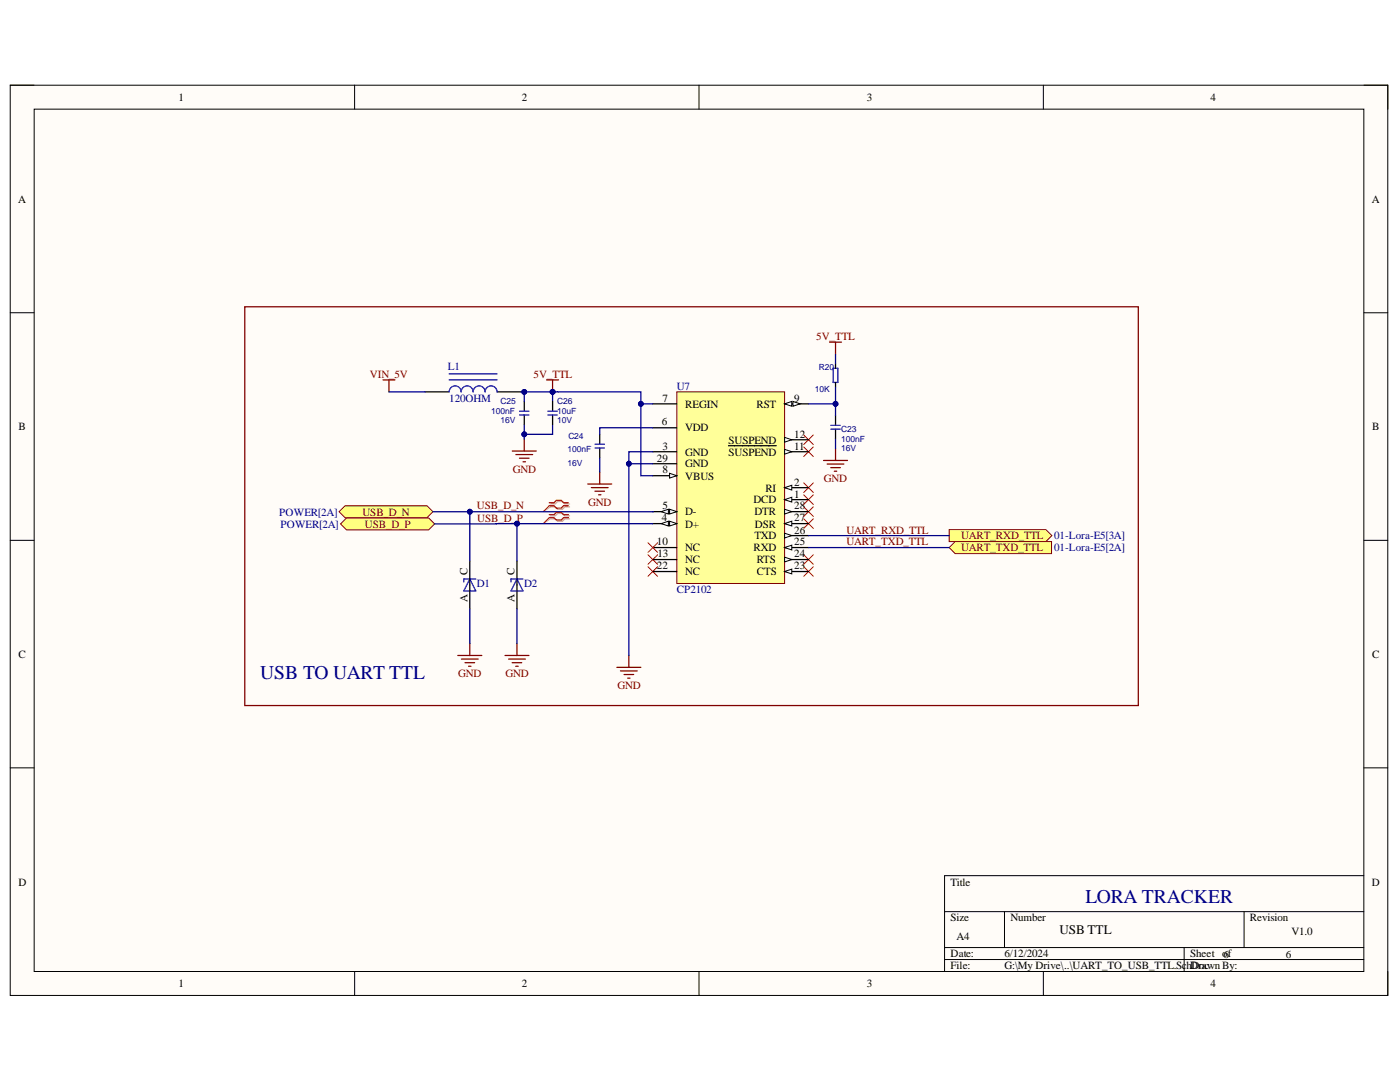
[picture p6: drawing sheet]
<svg xmlns="http://www.w3.org/2000/svg" width="279mm" height="216mm" viewBox="0 0 279 216" stroke-linecap="round" stroke-linejoin="round" font-family="sans-serif">
<defs><g id="words">
<g font-size="3.9" fill="#000080">
<text x="51.9" y="135.6">USB TO UART TTL</text>
<text x="216.6" y="180.2">LORA TRACKER</text>
</g>
<text font-size="2.6" x="211.5" y="186.4">USB TTL</text>
<g font-size="2.2">
<text x="35.6" y="20.1">1</text>
<text x="104.1" y="20.1">2</text>
<text x="173" y="20.1">3</text>
<text x="241.6" y="20.1">4</text>
<text x="3.6" y="40.4">A</text>
<text x="273.8" y="40.4">A</text>
<text x="132.2" y="80.2">7</text>
<text x="136.8" y="81.3">REGIN</text>
<text x="151" y="81.3">RST</text>
<text x="158.5" y="80.2">9</text>
<text x="3.7" y="85.8">B</text>
<text x="132.1" y="84.9">6</text>
<text x="132.2" y="89.7">3</text>
<text x="136.8" y="86.1">VDD</text>
<text x="145.4" y="88.5">SUSPEND</text>
<text x="158.5" y="87.4">12</text>
<text x="158.5" y="89.7">11</text>
<text x="273.9" y="85.8">B</text>
<text x="131.1" y="92.1">29</text>
<text x="132.2" y="94.5">8</text>
<text x="136.8" y="90.9">GND</text>
<text x="136.8" y="95.7">VBUS</text>
<text x="136.8" y="93.3">GND</text>
<text x="145.4" y="90.9">SUSPEND</text>
<text x="132.2" y="101.6">5</text>
<text x="150.4" y="100.5">DCD</text>
<text x="152.8" y="98.1">RI</text>
<text x="158.5" y="101.6">28</text>
<text x="158.5" y="99.3">1</text>
<text x="158.5" y="96.9">2</text>
<text x="132.1" y="104">4</text>
<text x="136.8" y="105.3">D+</text>
<text x="136.8" y="102.8">D-</text>
<text x="150.6" y="107.6">TXD</text>
<text x="150.6" y="102.8">DTR</text>
<text x="150.6" y="105.3">DSR</text>
<text x="158.5" y="106.5">26</text>
<text x="158.5" y="104">27</text>
<text x="131.1" y="108.8">10</text>
<text x="131.1" y="113.6">22</text>
<text x="131.2" y="111.2">13</text>
<text x="136.8" y="110">NC</text>
<text x="136.8" y="112.4">NC</text>
<text x="150.4" y="110">RXD</text>
<text x="151.1" y="112.4">RTS</text>
<text x="158.5" y="108.8">25</text>
<text x="158.5" y="113.6">23</text>
<text x="158.5" y="111.2">24</text>
<text x="93.3" y="114.8" transform="rotate(-90 93.3 114.8)">C</text>
<text x="102.7" y="114.8" transform="rotate(-90 102.7 114.8)">C</text>
<text x="136.8" y="114.8">NC</text>
<text x="151.1" y="114.8">CTS</text>
<text x="93.3" y="120.2" transform="rotate(-90 93.3 120.2)">A</text>
<text x="102.7" y="120.2" transform="rotate(-90 102.7 120.2)">A</text>
<text x="3.7" y="131.3">C</text>
<text x="273.9" y="131.3">C</text>
<text x="3.7" y="176.7">D</text>
<text x="189.7" y="176.7">Title</text>
<text x="273.8" y="176.7">D</text>
<text x="189.7" y="183.8">Size</text>
<text x="201.6" y="183.8">Number</text>
<text x="249.4" y="183.8">Revision</text>
<text x="189.7" y="191">Date:</text>
<text x="190.9" y="187.5">A4</text>
<text x="200.5" y="191">6/12/2024</text>
<text x="237.5" y="191">Sheet of</text>
<text x="244.2" y="191.1">6</text>
<text x="256.6" y="191.1">6</text>
<text x="257.7" y="186.5">V1.0</text>
<text x="35.6" y="197">1</text>
<text x="104.1" y="197">2</text>
<text x="173" y="197">3</text>
<text x="189.7" y="193.4">File:</text>
<text x="200.5" y="193.4">G:\My Drive\..\UART_TO_USB_TTL.Sc</text>
<text x="236.8" y="193.4">hDrawn By:</text>
<text x="237.8" y="193.4">Doc</text>
<text x="241.6" y="197">4</text>
</g>
<g font-size="2.2" fill="#800000">
<text x="162.9" y="67.8">5V_TTL</text>
<text x="73.8" y="75.3">VIN_5V</text>
<text x="106.5" y="75.3">5V_TTL</text>
<text x="102.3" y="94.4">GND</text>
<text x="95.2" y="101.6">USB_D_N</text>
<text x="117.4" y="101">GND</text>
<text x="164.4" y="96.2">GND</text>
<text x="72.3" y="102.9">USB_D_N</text>
<text x="72.8" y="105.3">USB_D_P</text>
<text x="95.2" y="104.1">USB_D_P</text>
<text x="168.9" y="106.5">UART_RXD_TTL</text>
<text x="191.8" y="107.6">UART_RXD_TTL</text>
<text x="168.9" y="108.8">UART_TXD_TTL</text>
<text x="191.8" y="110">UART_TXD_TTL</text>
<text x="91.4" y="135.1">GND</text>
<text x="100.9" y="135.1">GND</text>
<text x="123.2" y="137.5">GND</text>
</g>
<g font-size="2.2" fill="#000080">
<text x="89.4" y="73.9">L1</text>
<text x="135.1" y="77.8">U7</text>
<text x="89.7" y="80.2">120OHM</text>
<text x="55.7" y="102.9">POWER[2A]</text>
<text x="56" y="105.3">POWER[2A]</text>
<text x="210.4" y="107.6">01-Lora-E5[3A]</text>
<text x="210.4" y="110">01-Lora-E5[2A]</text>
<text x="95.2" y="117.2">D1</text>
<text x="104.6" y="117.2">D2</text>
<text x="135.1" y="118.4">CP2102</text>
</g>
<g font-size="1.7" fill="#000080">
<text x="163.4" y="73.8">R20</text>
<text x="98" y="82.5">100nF</text>
<text x="99.9" y="80.7">C25</text>
<text x="111.2" y="82.5">10uF</text>
<text x="111.2" y="80.7">C26</text>
<text x="162.6" y="78.1">10K</text>
<text x="99.9" y="84.5">16V</text>
<text x="111.2" y="84.5">10V</text>
<text x="113.4" y="87.5">C24</text>
<text x="167.9" y="88.1">100nF</text>
<text x="167.9" y="86.3">C23</text>
<text x="113.3" y="90.1">100nF</text>
<text x="113.3" y="93">16V</text>
<text x="167.9" y="90.1">16V</text>
</g>
</g></defs>
<path d="M2 17h275v181.6h-275z" fill-rule="evenodd" fill="#fffcf8"/>
<path d="M2 17h275v181.6h-275z" fill="none" stroke="#000" stroke-width=".2"/>
<path d="M6.8 21.8h265.4v172.1h-265.4z" fill-rule="evenodd" fill="#fffcf8"/>
<g fill="none" stroke="#000" stroke-width=".2">
<path d="M2 17h4.8M70.8 17v4.8M139.5 17v4.8M208.2 17v4.8M272.2 17h4.8v4.8M6.8 21.8h265.4v172.1h-265.4zM2 62.4h4.8M272.2 62.4h4.8M2 107.8h4.8M272.2 107.8h4.8M2 153.2h4.8M272.2 153.2h4.8"/>
<path d="M272.2 174.7h-83.7v19.2M70.8 193.9v4.7M139.5 193.9v4.7M188.5 181.9h83.7M188.5 189.1h83.7M188.5 191.5h83.7M200.5 181.9v7.2M208.2 193.9v4.7M236.3 189.1v4.8M248.3 181.9v7.2M277 193.9v4.7"/>
</g>
<path d="M84.9 78.2h4.7M99.2 78.2h4.8" fill="none" stroke="#000" stroke-width=".25"/>
<path d="M89.6 78.2a1.2 1.2 0 0 1 1.2-1.2 1.2 1.2 0 0 1 1.2 1.2 1.19 1.19 0 0 1 1.2-1.2 1.19 1.19 0 0 1 1.2 1.2 1.19 1.19 0 0 1 1.2-1.2 1.19 1.19 0 0 1 1.2 1.2 1.19 1.19 0 0 1 1.2-1.2 1.19 1.19 0 0 1 1.2 1.2M89.6 75.8h9.6M89.6 74.6h9.6" fill="none" stroke="#00f" stroke-width=".25"/>
<g fill="none" stroke="#800000" stroke-width=".25">
<path d="M102.2 90h4.8M103 90.7h3.3M103.7 91.4h1.9M104.4 92.1h.5M104.6 87.6v2.4M117.3 96.6h4.8M118 97.3h3.4M118.7 98h1.9M119.4 98.7h.5M119.7 94.2v2.4M164.4 91.9h4.7M165.1 92.6h3.3"/>
<path d="M165.8 93.3h1.9M166.5 94h.5M166.7 89.5v2.4M91.4 130.8h4.7M92.1 131.5h3.3M92.8 132.2h1.9M93.5 132.9h.5M93.8 128.4v2.4M100.8 130.8h4.8M101.5 131.5h3.3M102.2 132.2h1.9M102.9 132.9h.5"/>
<path d="M103.2 128.4v2.4M123.1 133.2h4.8M123.8 133.9h3.4M124.5 134.6h2M125.3 135.3h.4M125.5 130.8v2.4"/>
</g>
<g fill="none" stroke="#f00" stroke-width=".2">
<path d="M160.4 96.4l1.9 1.9M160.4 98.7l1.9 2M160.4 86.8l1.9 1.9M160.4 89.2l1.9 1.9M162.3 96.4l-1.9 1.9M162.3 98.7l-1.9 2M162.3 86.8l-1.9 1.9M162.3 89.2l-1.9 1.9M129.3 113.1l1.9 1.9M129.3 110.7l1.9 1.9M131.2 113.1l-1.9 1.9M131.2 110.7l-1.9 1.9"/>
<path d="M160.4 101.1l1.9 1.9M160.4 103.5l1.9 1.9M160.4 110.7l1.9 1.9M160.4 113.1l1.9 1.9M162.3 101.1l-1.9 1.9M162.3 103.5l-1.9 1.9M162.3 110.7l-1.9 1.9M162.3 113.1l-1.9 1.9"/>
</g>
<path d="M135.1 78.2h21.5v38.2h-21.5z" fill-rule="evenodd" fill="#ff9"/>
<path d="M135.1 78.2h21.5v38.2h-21.5z" fill="none" stroke="#800000" stroke-width=".2"/>
<path d="M130.3 85.4h4.8M130.3 90.1h4.8M156.6 80.6h4.8" fill="none" stroke="#000" stroke-width=".25"/>
<path d="M156.6 80.6l1.4-.5v1z" fill="#f8fcff"/>
<path d="M156.6 80.6l1.4-.5v1z" fill="none" stroke="#000" stroke-width=".2"/>
<path d="M158.3 80.1l1.4 .5-1.4 .5z" fill="#f8fcff"/>
<path d="M158.3 80.1l1.4 .5-1.4 .5z" fill="none" stroke="#000" stroke-width=".2"/>
<path d="M130.3 80.6h4.8M130.3 94.9h4.8" fill="none" stroke="#000" stroke-width=".25"/>
<path d="M133.6 94.4l1.5 .5-1.5 .5z" fill="#f8fcff"/>
<path d="M133.6 94.4l1.5 .5-1.5 .5z" fill="none" stroke="#000" stroke-width=".2"/>
<path d="M130.3 104.5h4.8" fill="none" stroke="#000" stroke-width=".25"/>
<path d="M133.6 104l1.5 .5-1.5 .5z" fill="#f8fcff"/>
<path d="M133.6 104l1.5 .5-1.5 .5z" fill="none" stroke="#000" stroke-width=".2"/>
<path d="M132 104.5l1.4-.5v1z" fill="#f8fcff"/>
<path d="M132 104.5l1.4-.5v1z" fill="none" stroke="#000" stroke-width=".2"/>
<path d="M130.3 102.1h4.8" fill="none" stroke="#000" stroke-width=".25"/>
<path d="M133.6 101.6l1.5 .5-1.5 .5z" fill="#f8fcff"/>
<path d="M133.6 101.6l1.5 .5-1.5 .5z" fill="none" stroke="#000" stroke-width=".2"/>
<path d="M132 102.1l1.4-.5v1z" fill="#f8fcff"/>
<path d="M132 102.1l1.4-.5v1z" fill="none" stroke="#000" stroke-width=".2"/>
<path d="M156.6 106.9h4.8" fill="none" stroke="#000" stroke-width=".25"/>
<path d="M156.6 106.4l1.4 .5-1.4 .4z" fill="#f8fcff"/>
<path d="M156.6 106.4l1.4 .5-1.4 .4z" fill="none" stroke="#000" stroke-width=".2"/>
<path d="M156.6 109.3h4.8" fill="none" stroke="#000" stroke-width=".25"/>
<path d="M156.6 109.3l1.4-.5v.9z" fill="#f8fcff"/>
<path d="M156.6 109.3l1.4-.5v.9z" fill="none" stroke="#000" stroke-width=".2"/>
<path d="M156.6 114h4.8" fill="none" stroke="#000" stroke-width=".25"/>
<path d="M156.6 114l1.4-.4v.9z" fill="#f8fcff"/>
<path d="M156.6 114l1.4-.4v.9z" fill="none" stroke="#000" stroke-width=".2"/>
<path d="M156.6 111.7h4.8" fill="none" stroke="#000" stroke-width=".25"/>
<path d="M156.6 111.2l1.4 .5-1.4 .4z" fill="#f8fcff"/>
<path d="M156.6 111.2l1.4 .5-1.4 .4z" fill="none" stroke="#000" stroke-width=".2"/>
<path d="M156.6 104.5h4.8" fill="none" stroke="#000" stroke-width=".25"/>
<path d="M156.6 104.5l1.4-.5v1z" fill="#f8fcff"/>
<path d="M156.6 104.5l1.4-.5v1z" fill="none" stroke="#000" stroke-width=".2"/>
<path d="M156.6 102.1h4.8" fill="none" stroke="#000" stroke-width=".25"/>
<path d="M156.6 101.6l1.4 .5-1.4 .5z" fill="#f8fcff"/>
<path d="M156.6 101.6l1.4 .5-1.4 .5z" fill="none" stroke="#000" stroke-width=".2"/>
<path d="M156.6 99.7h4.8" fill="none" stroke="#000" stroke-width=".25"/>
<path d="M156.6 99.7l1.4-.5v1z" fill="#f8fcff"/>
<path d="M156.6 99.7l1.4-.5v1z" fill="none" stroke="#000" stroke-width=".2"/>
<path d="M156.6 97.3h4.8" fill="none" stroke="#000" stroke-width=".25"/>
<path d="M156.6 97.3l1.4-.5v1z" fill="#f8fcff"/>
<path d="M156.6 97.3l1.4-.5v1z" fill="none" stroke="#000" stroke-width=".2"/>
<path d="M156.6 87.7h4.8" fill="none" stroke="#000" stroke-width=".25"/>
<path d="M156.6 87.3l1.4 .4-1.4 .5z" fill="#f8fcff"/>
<path d="M156.6 87.3l1.4 .4-1.4 .5z" fill="none" stroke="#000" stroke-width=".2"/>
<path d="M156.6 90.1h4.8" fill="none" stroke="#000" stroke-width=".25"/>
<path d="M156.6 89.7l1.4 .4-1.4 .5z" fill="#f8fcff"/>
<path d="M156.6 89.7l1.4 .4-1.4 .5z" fill="none" stroke="#000" stroke-width=".2"/>
<path d="M130.3 92.5h4.8M145.4 88.9h9.5M130.3 109.3h4.8M130.3 111.7h4.8M130.3 114h4.8" fill="none" stroke="#000" stroke-width=".25"/>
<path d="M68 104.5l1.2-1.2h16.3l1.2 1.2-1.2 1.2h-16.3z" fill-rule="evenodd" fill="#ffff80"/>
<path d="M68 104.5l1.2-1.2h16.3l1.2 1.2-1.2 1.2h-16.3z" fill="none" stroke="#800000" stroke-width=".2"/>
<path d="M67.7 102.1l1.2-1.2h16.3l1.2 1.2-1.2 1.2h-16.3z" fill-rule="evenodd" fill="#ffff80"/>
<path d="M67.7 102.1l1.2-1.2h16.3l1.2 1.2-1.2 1.2h-16.3z" fill="none" stroke="#800000" stroke-width=".2"/>
<path d="M76.4 75.8h2.4M77.6 75.8v2.4" fill="none" stroke="#800000" stroke-width=".25"/>
<path d="M189.4 105.7h19.3l1.2 1.2-1.2 1.2h-19.3z" fill-rule="evenodd" fill="#ffff80"/>
<path d="M189.4 105.7h19.3l1.2 1.2-1.2 1.2h-19.3z" fill="none" stroke="#800000" stroke-width=".2"/>
<path d="M189.4 109.3l1.2-1.2h19.3v2.4h-19.3z" fill-rule="evenodd" fill="#ffff80"/>
<path d="M189.4 109.3l1.2-1.2h19.3v2.4h-19.3z" fill="none" stroke="#800000" stroke-width=".2"/>
<path d="M109.1 75.8h2.4M110.3 75.8v2.4" fill="none" stroke="#800000" stroke-width=".25"/>
<circle cx="110.3" cy="78.2" r=".48" fill="#000080"/>
<circle cx="110.3" cy="78.2" r=".48" fill="none" stroke="#000080" stroke-width=".2"/>
<path d="M166.3 73.5h.9v2.8h-.9zM103.7 82.8h1.9M103.7 82.1h1.9M118.7 89.4h1.9M118.7 88.6h1.9M165.8 84.9h1.9M165.8 85.6h1.9M93.8 115.5l1.2 2.4h-2.4zM95 115.5h-2.4v.6M103.2 115.5l1.2 2.4h-2.4zM104.4 115.5h-2.4v.6" fill="none" stroke="#00f" stroke-width=".25"/>
<path d="M166.7 72.6v.9M166.7 76.3v1M104.6 80.1v2M104.6 82.8v2M119.7 86.7v1.9M119.7 89.4v2M166.7 82.9v2M166.7 85.6v2M93.8 111.9v9.6M103.2 111.9v9.6" fill="none" stroke="#000" stroke-width=".25"/>
<path d="M109.8 100.6h1l.5-.5h.9l.5 .5h1M109.8 101.2h1l.5 .4h.9l.5-.4h1M109.8 102.9h1l.5-.4h.9l.5 .4h1M109.8 103.5h1l.5 .5h.9l.5-.5h1" fill="none" stroke="#d0a19e" stroke-width=".25"/>
<path d="M109.8 101.2l-1.4 .9M109.8 103.5l-1.4 1" fill="none" stroke="#d0a19e" stroke-width=".2"/>
<path d="M109.6 100.3h1l.4-.5h1l.5 .5h.9M109.6 100.9h1l.4 .5h1l.5-.5h.9M109.6 102.7h1l.4-.5h1l.5 .5h.9M109.6 103.3h1l.4 .5h1l.5-.5h.9" fill="none" stroke="#f00" stroke-width=".25"/>
<path d="M109.6 100.9l-1.2 1.2M109.6 103.3l-1.2 1.2" fill="none" stroke="#f00" stroke-width=".2"/>
<path d="M165.6 68.3h2.3M166.7 68.3v2.4" fill="none" stroke="#800000" stroke-width=".25"/>
<path d="M127.9 80.6v14.3h2.4M161.4 106.9h28M161.4 109.3h28" fill="none" stroke="#000080" stroke-width=".25"/>
<circle cx="127.9" cy="80.6" r=".48" fill="#000080"/>
<circle cx="127.9" cy="80.6" r=".48" fill="none" stroke="#000080" stroke-width=".2"/>
<path d="M125.5 92.5h4.8" fill="none" stroke="#000080" stroke-width=".25"/>
<circle cx="125.5" cy="92.5" r=".48" fill="#000080"/>
<circle cx="125.5" cy="92.5" r=".48" fill="none" stroke="#000080" stroke-width=".2"/>
<path d="M84.9 78.2h-7.3M130.3 90.1h-4.8v40.7" fill="none" stroke="#000080" stroke-width=".25"/>
<circle cx="125.5" cy="92.5" r=".48" fill="#000080"/>
<circle cx="125.5" cy="92.5" r=".48" fill="none" stroke="#000080" stroke-width=".2"/>
<path d="M130.3 102.1h-43.9" fill="none" stroke="#000080" stroke-width=".25"/>
<circle cx="93.8" cy="102.1" r=".48" fill="#000080"/>
<circle cx="93.8" cy="102.1" r=".48" fill="none" stroke="#000080" stroke-width=".2"/>
<path d="M130.3 104.5h-43.6" fill="none" stroke="#000080" stroke-width=".25"/>
<circle cx="103.2" cy="104.5" r=".48" fill="#000080"/>
<circle cx="103.2" cy="104.5" r=".48" fill="none" stroke="#000080" stroke-width=".2"/>
<path d="M93.8 102.1v9.8" fill="none" stroke="#000080" stroke-width=".25"/>
<circle cx="93.8" cy="102.1" r=".48" fill="#000080"/>
<circle cx="93.8" cy="102.1" r=".48" fill="none" stroke="#000080" stroke-width=".2"/>
<path d="M103.2 104.5v7.4" fill="none" stroke="#000080" stroke-width=".25"/>
<circle cx="103.2" cy="104.5" r=".48" fill="#000080"/>
<circle cx="103.2" cy="104.5" r=".48" fill="none" stroke="#000080" stroke-width=".2"/>
<path d="M166.7 77.3v3.3h-5.3M166.7 70.7v1.9M93.8 121.5v6.9M103.2 121.5v6.9" fill="none" stroke="#000080" stroke-width=".25"/>
<circle cx="166.7" cy="80.6" r=".48" fill="#000080"/>
<circle cx="166.7" cy="80.6" r=".48" fill="none" stroke="#000080" stroke-width=".2"/>
<path d="M166.7 80.6v2.3" fill="none" stroke="#000080" stroke-width=".25"/>
<circle cx="166.7" cy="80.6" r=".48" fill="#000080"/>
<circle cx="166.7" cy="80.6" r=".48" fill="none" stroke="#000080" stroke-width=".2"/>
<path d="M104.6 84.8v2.8M119.7 91.4v2.8M130.3 85.4h-10.6v1.3M166.7 87.6v1.9" fill="none" stroke="#000080" stroke-width=".25"/>
<circle cx="104.6" cy="86.7" r=".48" fill="#000080"/>
<circle cx="104.6" cy="86.7" r=".48" fill="none" stroke="#000080" stroke-width=".2"/>
<path d="M110.3 78.2v1.9" fill="none" stroke="#000080" stroke-width=".25"/>
<circle cx="110.3" cy="78.2" r=".48" fill="#000080"/>
<circle cx="110.3" cy="78.2" r=".48" fill="none" stroke="#000080" stroke-width=".2"/>
<path d="M110.3 84.8v1.9h-5.7" fill="none" stroke="#000080" stroke-width=".25"/>
<circle cx="104.6" cy="86.7" r=".48" fill="#000080"/>
<circle cx="104.6" cy="86.7" r=".48" fill="none" stroke="#000080" stroke-width=".2"/>
<path d="M110.3 80.1v2M110.3 82.8v2" fill="none" stroke="#000" stroke-width=".25"/>
<path d="M109.3 82.8h1.9M109.3 82.1h1.9" fill="none" stroke="#00f" stroke-width=".25"/>
<path d="M104 78.2h.6v1.9" fill="none" stroke="#000080" stroke-width=".25"/>
<circle cx="104.6" cy="78.2" r=".48" fill="#000080"/>
<circle cx="104.6" cy="78.2" r=".48" fill="none" stroke="#000080" stroke-width=".2"/>
<path d="M104.6 78.2h23.3v2.4h2.4" fill="none" stroke="#000080" stroke-width=".25"/>
<circle cx="104.6" cy="78.2" r=".48" fill="#000080"/>
<circle cx="104.6" cy="78.2" r=".48" fill="none" stroke="#000080" stroke-width=".2"/>
<circle cx="110.3" cy="78.2" r=".48" fill="#000080"/>
<circle cx="110.3" cy="78.2" r=".48" fill="none" stroke="#000080" stroke-width=".2"/>
<circle cx="127.9" cy="80.6" r=".48" fill="#000080"/>
<circle cx="127.9" cy="80.6" r=".48" fill="none" stroke="#000080" stroke-width=".2"/>
<path d="M129.3 108.3l1.9 1.9M131.2 108.3l-1.9 1.9" fill="none" stroke="#f00" stroke-width=".2"/>
<path d="M48.8 61.2h178.4v79.6h-178.4z" fill="none" stroke="#800000" stroke-width=".25"/>
<use href="#words"/>
</svg>
